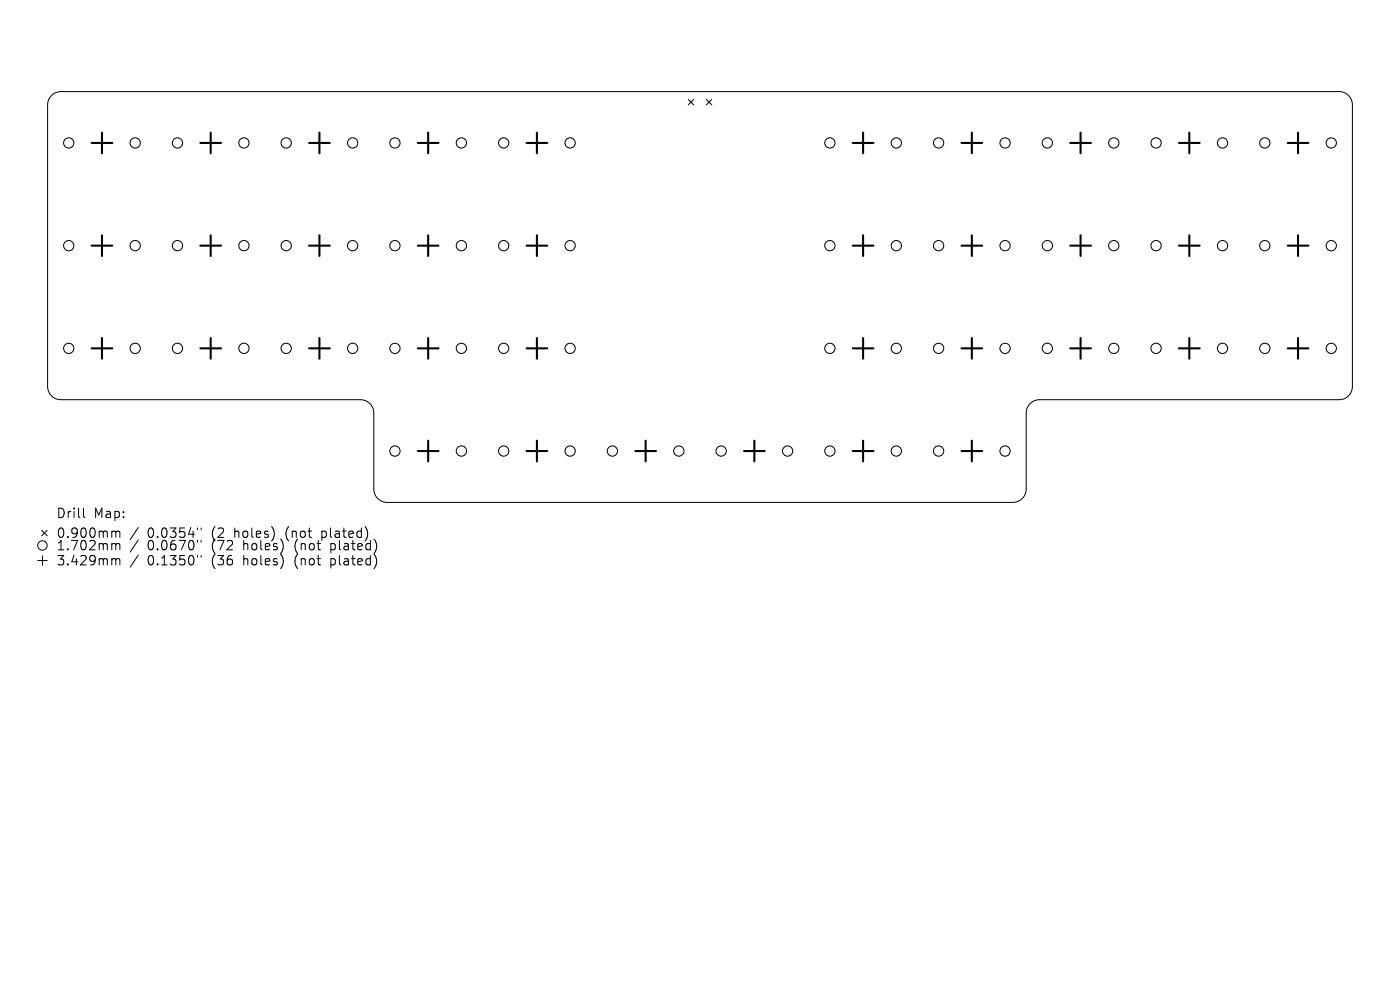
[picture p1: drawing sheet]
<svg xmlns="http://www.w3.org/2000/svg" width="297mm" height="210mm" viewBox="0 0 297 210" stroke-linecap="round" stroke-linejoin="round" font-family="sans-serif">
<defs><g id="words">
<g font-size="2.8">
<text x="12" y="110.1">Drill</text>
<text x="19.9" y="110.1">Map:</text>
<text x="12" y="114.3">0.900mm</text>
<text x="12" y="117">1.702mm</text>
<text x="31.2" y="114.3">0.0354&quot;</text>
<text x="31.2" y="117">0.0670&quot;</text>
<text x="44.9" y="114.3">(2</text>
<text x="44.9" y="117">(72</text>
<text x="49.7" y="114.3">holes)</text>
<text x="51.6" y="117">holes)</text>
<text x="60.7" y="114.3">(not</text>
<text x="62.6" y="117">(not</text>
<text x="68.4" y="114.3">plated)</text>
<text x="70.3" y="117">plated)</text>
<text x="12" y="120.2">3.429mm</text>
<text x="31.2" y="120.2">0.1350&quot;</text>
<text x="44.9" y="120.2">(36</text>
<text x="51.6" y="120.2">holes)</text>
<text x="62.6" y="120.2">(not</text>
<text x="70.3" y="120.2">plated)</text>
</g>
</g></defs>
<g fill="none" stroke="#000" stroke-width=".21">
<path d="M11 20.2l1-.6 .9-.2h271.2a2.82 2.82 0 0 1 2.8 2.8v59.8a2.82 2.82 0 0 1-2.8 2.8h-63.6a2.82 2.82 0 0 0-2.8 2.8v16.2a2.82 2.82 0 0 1-2.8 2.8h-132.8a2.82 2.82 0 0 1-2.8-2.8v-16.2a2.82 2.82 0 0 0-2.8-2.8h-63.6a2.82 2.82 0 0 1-2.8-2.8v-59.8l.2-1.1zM146 21.1l1.2 1.1M147.2 21.1l-1.2 1.1M149.8 21.1l1.2 1.1M151 21.1l-1.2 1.1M8 118.9h2M8.8 112.5l1.2 1.1M9 117.9v2M10 112.5l-1.2 1.1M17.7 107.8v1.7l.3 .3M24.3 112.7l.3 .2M24.3 115.3l.3 .3"/>
<path d="M24.3 118.5l.3 .3M24.6 112.9v1.1M24.6 115.6v1M24.6 118.8v1M24.6 112.9l.3-.2 .4 .1 .1 1.2M24.6 115.6l.3-.3 .4 .1 .1 1.2M24.6 118.8l.3-.3 .4 .1 .1 1.2M29.3 111.9l-1.7 2.6M29.3 114.5l-1.7 2.6M29.3 117.7l-1.7 2.6M41.9 112v.4M41.9 114.6v.4"/>
<path d="M41.9 117.8v.4M42.7 112v.4M42.7 114.6v.4M42.7 117.8v.4M58.1 112.6v1.3M60 118.4v1.3M60.1 115.7l-.1 .8M77.5 111.8l.5 1.2-.2 1.2M79.4 114.4a2.35 2.35 0 0 1 0 2.9M79.4 117.6a2.35 2.35 0 0 1 0 2.9"/>
<circle cx="9" cy="115.7" r="1"/>
</g>
<g fill="none" stroke="#000" stroke-width=".22">
<circle cx="14.6" cy="30.3" r="1.09"/>
<circle cx="28.7" cy="30.3" r="1.09"/>
<circle cx="37.6" cy="30.3" r="1.09"/>
<circle cx="51.7" cy="30.3" r="1.09"/>
<circle cx="60.7" cy="30.3" r="1.09"/>
<circle cx="74.8" cy="30.3" r="1.09"/>
<circle cx="83.8" cy="30.3" r="1.09"/>
<circle cx="97.9" cy="30.3" r="1.09"/>
<circle cx="106.9" cy="30.3" r="1.09"/>
<circle cx="120.9" cy="30.3" r="1.09"/>
<circle cx="176.1" cy="30.3" r="1.09"/>
<circle cx="190.2" cy="30.3" r="1.09"/>
<circle cx="199.1" cy="30.3" r="1.09"/>
<circle cx="213.2" cy="30.3" r="1.09"/>
<circle cx="222.2" cy="30.3" r="1.09"/>
<circle cx="236.3" cy="30.3" r="1.09"/>
<circle cx="245.3" cy="30.3" r="1.09"/>
<circle cx="259.4" cy="30.3" r="1.09"/>
<circle cx="268.3" cy="30.3" r="1.09"/>
<circle cx="282.4" cy="30.3" r="1.09"/>
<circle cx="14.6" cy="52.1" r="1.09"/>
<circle cx="28.7" cy="52.1" r="1.09"/>
<circle cx="37.6" cy="52.1" r="1.09"/>
<circle cx="51.7" cy="52.1" r="1.09"/>
<circle cx="60.7" cy="52.1" r="1.09"/>
<circle cx="74.8" cy="52.1" r="1.09"/>
<circle cx="83.8" cy="52.1" r="1.09"/>
<circle cx="97.9" cy="52.1" r="1.09"/>
<circle cx="106.9" cy="52.1" r="1.09"/>
<circle cx="120.9" cy="52.1" r="1.09"/>
<circle cx="176.1" cy="52.1" r="1.09"/>
<circle cx="190.2" cy="52.1" r="1.09"/>
<circle cx="199.1" cy="52.1" r="1.09"/>
<circle cx="213.2" cy="52.1" r="1.09"/>
<circle cx="222.2" cy="52.1" r="1.09"/>
<circle cx="236.3" cy="52.1" r="1.09"/>
<circle cx="245.3" cy="52.1" r="1.09"/>
<circle cx="259.4" cy="52.1" r="1.09"/>
<circle cx="268.3" cy="52.1" r="1.09"/>
<circle cx="282.4" cy="52.1" r="1.09"/>
<circle cx="14.6" cy="73.9" r="1.09"/>
<circle cx="28.7" cy="73.9" r="1.09"/>
<circle cx="37.6" cy="73.9" r="1.09"/>
<circle cx="51.7" cy="73.9" r="1.09"/>
<circle cx="60.7" cy="73.9" r="1.09"/>
<circle cx="74.8" cy="73.9" r="1.09"/>
<circle cx="83.8" cy="73.9" r="1.09"/>
<circle cx="97.9" cy="73.9" r="1.09"/>
<circle cx="106.9" cy="73.9" r="1.09"/>
<circle cx="120.9" cy="73.9" r="1.09"/>
<circle cx="176.1" cy="73.9" r="1.09"/>
<circle cx="190.2" cy="73.9" r="1.09"/>
<circle cx="199.1" cy="73.9" r="1.09"/>
<circle cx="213.2" cy="73.9" r="1.09"/>
<circle cx="222.2" cy="73.9" r="1.09"/>
<circle cx="236.3" cy="73.9" r="1.09"/>
<circle cx="245.3" cy="73.9" r="1.09"/>
<circle cx="259.4" cy="73.9" r="1.09"/>
<circle cx="268.3" cy="73.9" r="1.09"/>
<circle cx="282.4" cy="73.9" r="1.09"/>
<circle cx="83.8" cy="95.7" r="1.09"/>
<circle cx="97.9" cy="95.7" r="1.09"/>
<circle cx="106.9" cy="95.7" r="1.09"/>
<circle cx="120.9" cy="95.7" r="1.09"/>
<circle cx="129.9" cy="95.7" r="1.09"/>
<circle cx="144" cy="95.7" r="1.09"/>
<circle cx="153" cy="95.7" r="1.09"/>
<circle cx="167.1" cy="95.7" r="1.09"/>
<circle cx="176.1" cy="95.7" r="1.09"/>
<circle cx="190.2" cy="95.7" r="1.09"/>
<circle cx="199.1" cy="95.7" r="1.09"/>
<circle cx="213.2" cy="95.7" r="1.09"/>
</g>
<g fill="none" stroke="#000" stroke-width=".44">
<path d="M19.4 30.3h4.4M21.6 28.1v4.4M42.5 30.3h4.4M44.7 28.1v4.4M65.6 30.3h4.4M67.8 28.1v4.4M88.6 30.3h4.4M90.8 28.1v4.4M111.7 30.3h4.4M113.9 28.1v4.4M180.9 30.3h4.4M183.1 28.1v4.4"/>
<path d="M204 30.3h4.4M206.2 28.1v4.4M227 30.3h4.4M229.2 28.1v4.4M250.1 30.3h4.4M252.3 28.1v4.4M273.2 30.3h4.4M275.4 28.1v4.4M19.4 52.1h4.4M21.6 49.9v4.4M42.5 52.1h4.4M44.7 49.9v4.4"/>
<path d="M65.6 52.1h4.4M67.8 49.9v4.4M88.6 52.1h4.4M90.8 49.9v4.4M111.7 52.1h4.4M113.9 49.9v4.4M180.9 52.1h4.4M183.1 49.9v4.4M204 52.1h4.4M206.2 49.9v4.4M227 52.1h4.4M229.2 49.9v4.4"/>
<path d="M250.1 52.1h4.4M252.3 49.9v4.4M273.2 52.1h4.4M275.4 49.9v4.4M19.4 73.9h4.4M21.6 71.7v4.4M42.5 73.9h4.4M44.7 71.7v4.4M65.6 73.9h4.4M67.8 71.7v4.4M88.6 73.9h4.4M90.8 71.7v4.4"/>
<path d="M111.7 73.9h4.4M113.9 71.7v4.4M180.9 73.9h4.4M183.1 71.7v4.4M204 73.9h4.4M206.2 71.7v4.4M227 73.9h4.4M229.2 71.7v4.4M250.1 73.9h4.4M252.3 71.7v4.4M273.2 73.9h4.4M275.4 71.7v4.4"/>
<path d="M88.6 95.7h4.4M90.8 93.5v4.4M111.7 95.7h4.4M113.9 93.5v4.4M134.8 95.7h4.4M137 93.5v4.4M157.8 95.7h4.4M160 93.5v4.4M180.9 95.7h4.4M183.1 93.5v4.4M204 95.7h4.4M206.2 93.5v4.4"/>
</g>
<use href="#words"/>
</svg>
